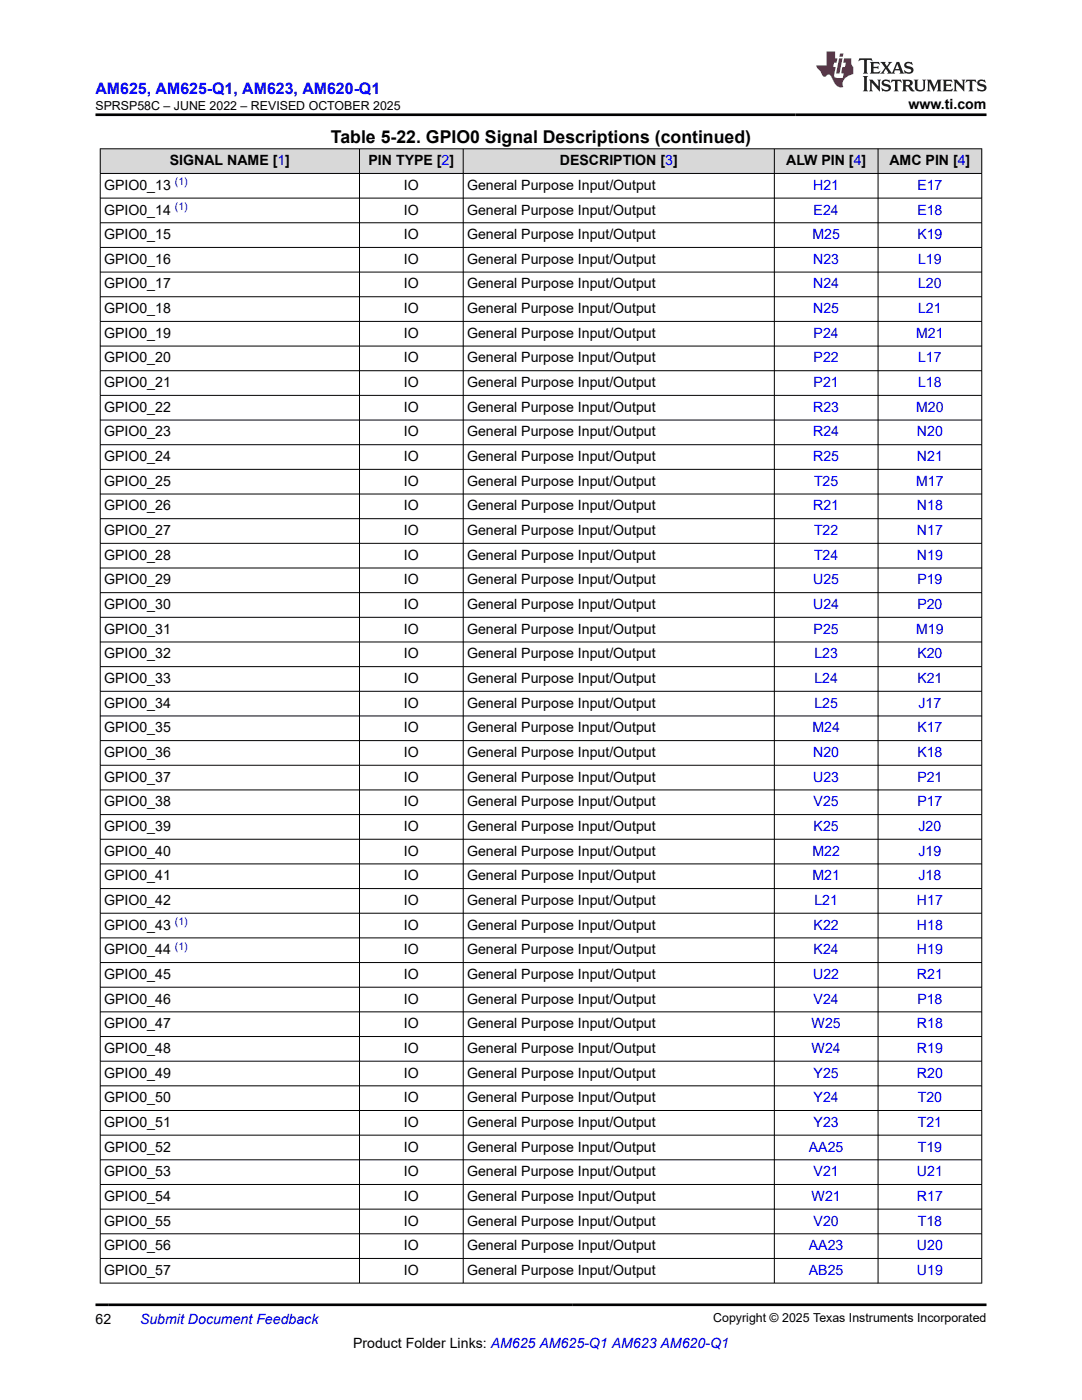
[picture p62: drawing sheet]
<svg xmlns="http://www.w3.org/2000/svg" width="216mm" height="279mm" viewBox="0 0 216 279" stroke-linecap="round" stroke-linejoin="round" font-family="sans-serif">
<defs><g id="words">
<text font-size="3.5" x="66" y="28.5">Table 5-22. GPIO0 Signal Descriptions (continued)</text>
<text font-size="3.2" fill="#00f" x="19" y="18.7">AM625, AM625-Q1, AM623, AM620-Q1</text>
<g font-size="2.8">
<text x="181.3" y="21.8">www.ti.com</text>
<text x="33.9" y="33">SIGNAL NAME [1]</text>
<text x="73.5" y="33">PIN TYPE [2]</text>
<text x="111.7" y="33">DESCRIPTION [3]</text>
<text x="156.9" y="33">ALW PIN [4]</text>
<text x="177.5" y="33">AMC PIN [4]</text>
<text x="20.8" y="37.9">GPIO0_13</text>
<text x="80.6" y="37.9">IO</text>
<text x="93.2" y="37.9">General Purpose Input/Output</text>
<text x="20.8" y="42.8">GPIO0_14</text>
<text x="20.8" y="47.7">GPIO0_15</text>
<text x="80.6" y="42.8">IO</text>
<text x="80.6" y="47.7">IO</text>
<text x="93.2" y="42.8">General Purpose Input/Output</text>
<text x="93.2" y="47.7">General Purpose Input/Output</text>
<text x="20.8" y="52.7">GPIO0_16</text>
<text x="80.6" y="52.7">IO</text>
<text x="93.2" y="52.7">General Purpose Input/Output</text>
<text x="20.8" y="57.6">GPIO0_17</text>
<text x="80.6" y="57.6">IO</text>
<text x="93.2" y="57.6">General Purpose Input/Output</text>
<text x="20.8" y="62.5">GPIO0_18</text>
<text x="80.6" y="62.5">IO</text>
<text x="93.2" y="62.5">General Purpose Input/Output</text>
<text x="20.8" y="67.4">GPIO0_19</text>
<text x="80.6" y="67.4">IO</text>
<text x="93.2" y="67.4">General Purpose Input/Output</text>
<text x="20.8" y="72.3">GPIO0_20</text>
<text x="20.8" y="77.3">GPIO0_21</text>
<text x="80.6" y="72.3">IO</text>
<text x="80.6" y="77.3">IO</text>
<text x="93.2" y="72.3">General Purpose Input/Output</text>
<text x="93.2" y="77.3">General Purpose Input/Output</text>
<text x="20.8" y="82.2">GPIO0_22</text>
<text x="80.6" y="82.2">IO</text>
<text x="93.2" y="82.2">General Purpose Input/Output</text>
<text x="20.8" y="87.1">GPIO0_23</text>
<text x="80.6" y="87.1">IO</text>
<text x="93.2" y="87.1">General Purpose Input/Output</text>
<text x="20.8" y="92">GPIO0_24</text>
<text x="80.6" y="92">IO</text>
<text x="93.2" y="92">General Purpose Input/Output</text>
<text x="20.8" y="96.9">GPIO0_25</text>
<text x="20.8" y="101.9">GPIO0_26</text>
<text x="80.6" y="96.9">IO</text>
<text x="80.6" y="101.9">IO</text>
<text x="93.2" y="96.9">General Purpose Input/Output</text>
<text x="93.2" y="101.9">General Purpose Input/Output</text>
<text x="20.8" y="106.8">GPIO0_27</text>
<text x="80.6" y="106.8">IO</text>
<text x="93.2" y="106.8">General Purpose Input/Output</text>
<text x="20.8" y="111.7">GPIO0_28</text>
<text x="80.6" y="111.7">IO</text>
<text x="93.2" y="111.7">General Purpose Input/Output</text>
<text x="20.8" y="116.6">GPIO0_29</text>
<text x="80.6" y="116.6">IO</text>
<text x="93.2" y="116.6">General Purpose Input/Output</text>
<text x="20.8" y="121.6">GPIO0_30</text>
<text x="80.6" y="121.6">IO</text>
<text x="93.2" y="121.6">General Purpose Input/Output</text>
<text x="20.8" y="126.5">GPIO0_31</text>
<text x="20.8" y="131.4">GPIO0_32</text>
<text x="80.6" y="126.5">IO</text>
<text x="80.6" y="131.4">IO</text>
<text x="93.2" y="126.5">General Purpose Input/Output</text>
<text x="93.2" y="131.4">General Purpose Input/Output</text>
<text x="20.8" y="136.3">GPIO0_33</text>
<text x="80.6" y="136.3">IO</text>
<text x="93.2" y="136.3">General Purpose Input/Output</text>
<text x="20.8" y="141.2">GPIO0_34</text>
<text x="80.6" y="141.2">IO</text>
<text x="93.2" y="141.2">General Purpose Input/Output</text>
<text x="20.8" y="146.2">GPIO0_35</text>
<text x="80.6" y="146.2">IO</text>
<text x="93.2" y="146.2">General Purpose Input/Output</text>
<text x="20.8" y="151.1">GPIO0_36</text>
<text x="80.6" y="151.1">IO</text>
<text x="93.2" y="151.1">General Purpose Input/Output</text>
<text x="20.8" y="156">GPIO0_37</text>
<text x="20.8" y="160.9">GPIO0_38</text>
<text x="80.6" y="156">IO</text>
<text x="80.6" y="160.9">IO</text>
<text x="93.2" y="156">General Purpose Input/Output</text>
<text x="93.2" y="160.9">General Purpose Input/Output</text>
<text x="20.8" y="165.8">GPIO0_39</text>
<text x="80.6" y="165.8">IO</text>
<text x="93.2" y="165.8">General Purpose Input/Output</text>
<text x="20.8" y="170.8">GPIO0_40</text>
<text x="80.6" y="170.8">IO</text>
<text x="93.2" y="170.8">General Purpose Input/Output</text>
<text x="20.8" y="175.7">GPIO0_41</text>
<text x="80.6" y="175.7">IO</text>
<text x="93.2" y="175.7">General Purpose Input/Output</text>
<text x="20.8" y="180.6">GPIO0_42</text>
<text x="20.8" y="185.5">GPIO0_43</text>
<text x="80.6" y="180.6">IO</text>
<text x="80.6" y="185.5">IO</text>
<text x="93.2" y="180.6">General Purpose Input/Output</text>
<text x="93.2" y="185.5">General Purpose Input/Output</text>
<text x="20.8" y="190.4">GPIO0_44</text>
<text x="80.6" y="190.4">IO</text>
<text x="93.2" y="190.4">General Purpose Input/Output</text>
<text x="20.8" y="195.4">GPIO0_45</text>
<text x="80.6" y="195.4">IO</text>
<text x="93.2" y="195.4">General Purpose Input/Output</text>
<text x="20.8" y="200.3">GPIO0_46</text>
<text x="80.6" y="200.3">IO</text>
<text x="93.2" y="200.3">General Purpose Input/Output</text>
<text x="20.8" y="205.2">GPIO0_47</text>
<text x="80.6" y="205.2">IO</text>
<text x="93.2" y="205.2">General Purpose Input/Output</text>
<text x="20.8" y="210.1">GPIO0_48</text>
<text x="20.8" y="215.1">GPIO0_49</text>
<text x="80.6" y="210.1">IO</text>
<text x="80.6" y="215.1">IO</text>
<text x="93.2" y="210.1">General Purpose Input/Output</text>
<text x="93.2" y="215.1">General Purpose Input/Output</text>
<text x="20.8" y="220">GPIO0_50</text>
<text x="80.6" y="220">IO</text>
<text x="93.2" y="220">General Purpose Input/Output</text>
<text x="20.8" y="224.9">GPIO0_51</text>
<text x="80.6" y="224.9">IO</text>
<text x="93.2" y="224.9">General Purpose Input/Output</text>
<text x="20.8" y="229.8">GPIO0_52</text>
<text x="80.6" y="229.8">IO</text>
<text x="93.2" y="229.8">General Purpose Input/Output</text>
<text x="20.8" y="234.7">GPIO0_53</text>
<text x="20.8" y="239.7">GPIO0_54</text>
<text x="80.6" y="234.7">IO</text>
<text x="80.6" y="239.7">IO</text>
<text x="93.2" y="234.7">General Purpose Input/Output</text>
<text x="93.2" y="239.7">General Purpose Input/Output</text>
<text x="20.8" y="244.6">GPIO0_55</text>
<text x="80.6" y="244.6">IO</text>
<text x="93.2" y="244.6">General Purpose Input/Output</text>
<text x="20.8" y="249.5">GPIO0_56</text>
<text x="80.6" y="249.5">IO</text>
<text x="93.2" y="249.5">General Purpose Input/Output</text>
<text x="20.8" y="254.4">GPIO0_57</text>
<text x="80.6" y="254.4">IO</text>
<text x="93.2" y="254.4">General Purpose Input/Output</text>
<text x="19" y="264.2">62</text>
<text x="70.5" y="269">Product Folder Links: AM625 AM625-Q1 AM623 AM620-Q1</text>
</g>
<g font-size="2.8" fill="#00f">
<text x="162.3" y="37.9">H21</text>
<text x="183" y="37.9">E17</text>
<text x="162.1" y="47.7">M25</text>
<text x="162.3" y="42.8">E24</text>
<text x="183" y="42.8">E18</text>
<text x="183" y="47.7">K19</text>
<text x="162.3" y="52.7">N23</text>
<text x="183.2" y="52.7">L19</text>
<text x="162.3" y="57.6">N24</text>
<text x="183.2" y="57.6">L20</text>
<text x="162.3" y="62.5">N25</text>
<text x="183.2" y="62.5">L21</text>
<text x="162.3" y="67.4">P24</text>
<text x="182.8" y="67.4">M21</text>
<text x="162.3" y="72.3">P22</text>
<text x="162.3" y="77.3">P21</text>
<text x="183.2" y="72.3">L17</text>
<text x="183.2" y="77.3">L18</text>
<text x="162.3" y="82.2">R23</text>
<text x="182.8" y="82.2">M20</text>
<text x="162.3" y="87.1">R24</text>
<text x="183" y="87.1">N20</text>
<text x="162.3" y="92">R25</text>
<text x="183" y="92">N21</text>
<text x="162.3" y="101.9">R21</text>
<text x="162.4" y="96.9">T25</text>
<text x="182.8" y="96.9">M17</text>
<text x="183" y="101.9">N18</text>
<text x="162.4" y="106.8">T22</text>
<text x="183" y="106.8">N17</text>
<text x="162.4" y="111.7">T24</text>
<text x="183" y="111.7">N19</text>
<text x="162.3" y="116.6">U25</text>
<text x="183" y="116.6">P19</text>
<text x="162.3" y="121.6">U24</text>
<text x="183" y="121.6">P20</text>
<text x="162.3" y="126.5">P25</text>
<text x="162.5" y="131.4">L23</text>
<text x="182.8" y="126.5">M19</text>
<text x="183" y="131.4">K20</text>
<text x="162.5" y="136.3">L24</text>
<text x="183" y="136.3">K21</text>
<text x="162.5" y="141.2">L25</text>
<text x="183.3" y="141.2">J17</text>
<text x="162.1" y="146.2">M24</text>
<text x="183" y="146.2">K17</text>
<text x="162.3" y="151.1">N20</text>
<text x="183" y="151.1">K18</text>
<text x="162.3" y="156">U23</text>
<text x="162.3" y="160.9">V25</text>
<text x="183" y="156">P21</text>
<text x="183" y="160.9">P17</text>
<text x="162.3" y="165.8">K25</text>
<text x="183.3" y="165.8">J20</text>
<text x="162.1" y="170.8">M22</text>
<text x="183.3" y="170.8">J19</text>
<text x="162.1" y="175.7">M21</text>
<text x="183.3" y="175.7">J18</text>
<text x="162.3" y="185.5">K22</text>
<text x="162.5" y="180.6">L21</text>
<text x="183" y="180.6">H17</text>
<text x="183" y="185.5">H18</text>
<text x="162.3" y="190.4">K24</text>
<text x="183" y="190.4">H19</text>
<text x="162.3" y="195.4">U22</text>
<text x="183" y="195.4">R21</text>
<text x="162.3" y="200.3">V24</text>
<text x="183" y="200.3">P18</text>
<text x="162" y="205.2">W25</text>
<text x="183" y="205.2">R18</text>
<text x="162" y="210.1">W24</text>
<text x="162.3" y="215.1">Y25</text>
<text x="183" y="210.1">R19</text>
<text x="183" y="215.1">R20</text>
<text x="162.3" y="220">Y24</text>
<text x="183.1" y="220">T20</text>
<text x="162.3" y="224.9">Y23</text>
<text x="183.1" y="224.9">T21</text>
<text x="161.4" y="229.8">AA25</text>
<text x="183.1" y="229.8">T19</text>
<text x="162" y="239.7">W21</text>
<text x="162.3" y="234.7">V21</text>
<text x="183" y="234.7">U21</text>
<text x="183" y="239.7">R17</text>
<text x="162.3" y="244.6">V20</text>
<text x="183.1" y="244.6">T18</text>
<text x="161.4" y="249.5">AA23</text>
<text x="183" y="249.5">U20</text>
<text x="161.4" y="254.4">AB25</text>
<text x="183" y="254.4">U19</text>
<text x="27.9" y="264.2">Submit Document Feedback</text>
</g>
<g font-size="2.5">
<text x="19" y="21.9">SPRSP58C – JUNE 2022 – REVISED OCTOBER 2025</text>
<text x="142.3" y="263.9">Copyright © 2025 Texas Instruments Incorporated</text>
</g>
<g font-size="2.1" fill="#00f">
<text x="34.9" y="36.9">(1)</text>
<text x="34.9" y="41.9">(1)</text>
<text x="34.9" y="184.6">(1)</text>
<text x="34.9" y="189.5">(1)</text>
</g>
</g></defs>
<g fill="#d8d8d8">
<path d="M20 29.7h175.9v4.9h-175.9z" fill-rule="evenodd"/>
<path d="M20.1 29.8h51.6v4.8h-51.6z" fill-rule="evenodd"/>
<path d="M71.8 29.8h20.6v4.8h-20.6z" fill-rule="evenodd"/>
<path d="M92.5 29.8h61.9v4.8h-61.9z" fill-rule="evenodd"/>
<path d="M154.6 29.8h20.5v4.8h-20.5z" fill-rule="evenodd"/>
<path d="M175.3 29.8h20.5v4.8h-20.5z" fill-rule="evenodd"/>
</g>
<g fill="none" stroke="#000" stroke-width=".2">
<path d="M19.9 29.7h176.1M19.9 34.6h176.1M19.9 39.5h176.1M20 29.6v226.5M71.7 29.6v226.5M92.4 29.6v226.5M154.5 29.6v226.5M175.2 29.6v226.5M195.9 29.6v226.5M19.9 44.5h176.1M19.9 49.4h176.1M19.9 54.3h176.1"/>
<path d="M19.9 59.2h176.1M19.9 64.1h176.1M19.9 69.1h176.1M19.9 74h176.1M19.9 78.9h176.1M19.9 83.8h176.1M19.9 88.8h176.1M19.9 93.7h176.1M19.9 98.6h176.1M19.9 103.5h176.1M19.9 108.4h176.1M19.9 113.4h176.1"/>
<path d="M19.9 118.3h176.1M19.9 123.2h176.1M19.9 128.1h176.1M19.9 133h176.1M19.9 138h176.1M19.9 142.9h176.1M19.9 147.8h176.1M19.9 152.7h176.1M19.9 157.6h176.1M19.9 162.6h176.1M19.9 167.5h176.1M19.9 172.4h176.1"/>
<path d="M19.9 177.3h176.1M19.9 182.3h176.1M19.9 187.2h176.1M19.9 192.1h176.1M19.9 197h176.1M19.9 201.9h176.1M19.9 206.9h176.1M19.9 211.8h176.1M19.9 216.7h176.1M19.9 221.6h176.1M19.9 226.5h176.1M19.9 231.5h176.1"/>
<path d="M19.9 236.4h176.1M19.9 241.3h176.1M19.9 246.2h176.1M19.9 251.2h176.1M19.9 256.1h176.1"/>
</g>
<path d="M171.5 11.6l-.2 .6 .5-.2h.6v.1v2.2l-.2 .4h1l-.2-.4v-2.2v-.1h.5l.6 .2-.2-.6zM173.6 12.4l.2 .3v1.6l-.2 .4h1.9l.1-.6a1.08 1.08 0 0 1-1.3 .2v-.7h.6l.4 .2v-.7l-.4 .2h-.6v-.5l.2-.2a1 1 0 0 1 1 .3l-.1-.5zM175.7 12.4l.9 1.1-1 1.2h.9l-.2-.2 .5-.8 .4 .8-.2 .2h1.6l-.2-.2 .2-.5h.9l.1 .5-.1 .2h.9l-.2-.4-.8-1.9h-.5l-.9 2.1-.9-1.1 .9-1h-.8l.2 .2-.4 .6-.4-.6 .2-.2zM179 12.8l.4 1h-.7zM180.7 12.5a.65 .65 0 0 0-.2 .7 .65 .65 0 0 0 .6 .5l.6 .1 .1 .3a.79 .79 0 0 1-.7 .4 .79 .79 0 0 1-.7-.5l.1 .7 .2-.1a.93 .93 0 0 0 1.1 0 .93 .93 0 0 0 .4-.9 1.46 1.46 0 0 0-1.2-.6l-.1-.3a1.09 1.09 0 0 1 1.2 .2l-.2-.6-.1 .1-.5-.2zM172.2 15.2l.2 .4v2.2l-.2 .4h1l-.2-.4v-2.2l.2-.4zM173.4 15.9l.2 .4v1.5l-.2 .4h.8l-.3-.4 .1-1.3 1.6 1.8v-2l.2-.4h-.7l.1 .2 .1 1.1-1.2-1.3zM176.2 16a.65 .65 0 0 0-.2 .8 .65 .65 0 0 0 .6 .4l.6 .2 .1 .2a.79 .79 0 0 1-.7 .4 .79 .79 0 0 1-.7-.5l.1 .7 .2-.1a.93 .93 0 0 0 1.1 .1 .93 .93 0 0 0 .4-1 1.46 1.46 0 0 0-1.2-.5l-.1-.4a1.09 1.09 0 0 1 1.2 .2l-.1-.6-.2 .1-.5-.1zM177.9 15.9l-.1 .6a.63 .63 0 0 1 .8-.3v1.6l-.3 .4h1l-.2-.4v-1.6a.66 .66 0 0 1 .8 .3l-.1-.6zM180 15.9l.2 .4v1.5l-.2 .4h1l-.2-.2-.1-.7h.5l.1 .2a.79 .79 0 0 0 1.2 .6l-1-.9a.61 .61 0 0 0 .6-.6 .61 .61 0 0 0-.5-.7zM180.8 16.2h.1a.47 .47 0 0 1 .5 .1 .47 .47 0 0 1 .1 .5l-.1 .1-.7 .1zM182.3 15.9l.2 .2a2.27 2.27 0 0 0 .4 2 1.04 1.04 0 0 0 1.7-.7v-1.3l.2-.2h-.8l.2 .4v1.1a.6 .6 0 0 1-.6 .6 .6 .6 0 0 1-.6-.6v-1.1l.3-.4zM184.9 15.9l.2 .4v1.5l-.2 .4h.8l-.3-.4v-1.4l.9 1.9 .9-1.9v1.4l-.3 .4h1l-.2-.4v-1.5l.2-.4h-.8l-.7 1.5-.6-1.5zM188.1 15.9l.2 .4v1.5l-.2 .4h1.9l.1-.6a1.09 1.09 0 0 1-1.3 .2v-.7h.6l.4 .2v-.6l-.4 .2h-.6v-.6l.2-.1a1.01 1.01 0 0 1 1 .3l-.1-.6zM190.2 15.9l.3 .4v1.5l-.3 .4h.8l-.2-.4v-1.3l1.6 1.8v-2l.2-.4h-.7l.2 .2v1.1l-1.2-1.3zM192.8 15.9l-.1 .6a.63 .63 0 0 1 .8-.3v1.6l-.3 .4h1l-.2-.4v-1.6a.66 .66 0 0 1 .8 .3l-.1-.6zM195.2 16a.65 .65 0 0 0-.2 .8 .65 .65 0 0 0 .6 .4l.6 .2 .2 .2a.79 .79 0 0 1-.7 .4 .79 .79 0 0 1-.7-.5l.1 .7 .2-.1a.93 .93 0 0 0 1 .1 .93 .93 0 0 0 .5-1 1.46 1.46 0 0 0-1.3-.5v-.4a1.09 1.09 0 0 1 1.2 .2l-.2-.6-.2 .1-.5-.1z" fill="#231f20"/>
<path d="M164.9 10.3v2.7h-2l.1 .4 .8 1a.95 .95 0 0 0 1 .9 .59 .59 0 0 1 .5-.4 .59 .59 0 0 1 .5 .3l.4 .8a1.59 1.59 0 0 0 2.1 1.4 1.61 1.61 0 0 1 1-2.3l1-.3-.1-1.5a1.59 1.59 0 0 1-.3-1.7h-1.5l-.2 .9h.6l-.2 .9h-.5l-.2 .9v.3l.4 .1-.1 .9h-.7a.73 .73 0 0 1-1-.7l.3-1.5h-.5l.1-.9h.5l.2-.9h-.5v-1.3zM167.4 11.6l-.6 3.1h.7l.6-3.1zM167.6 10.7l-.1 .6h.7l.1-.6z" fill="#ed1c24"/>
<path d="M19 22.9h177.8M19 260.4h177.8" fill="none" stroke="#000" stroke-width=".53"/>
<use href="#words"/>
</svg>
